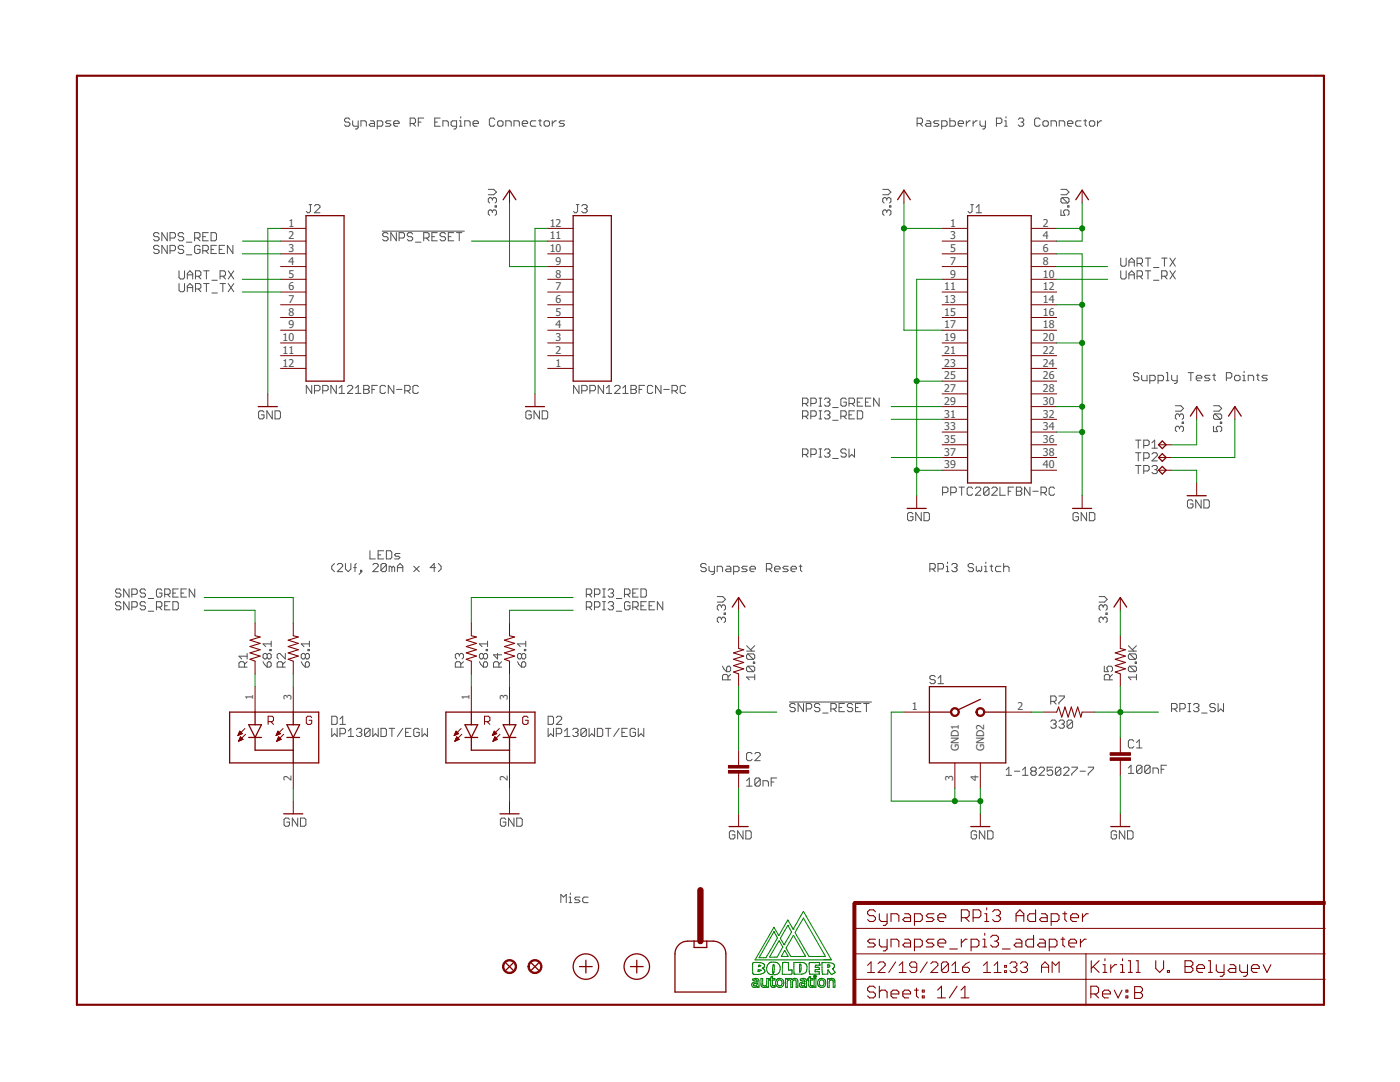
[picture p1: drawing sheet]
<svg xmlns="http://www.w3.org/2000/svg" width="279mm" height="216mm" viewBox="0 0 279 216" stroke-linecap="round" stroke-linejoin="round" font-family="sans-serif">
<defs><g id="words">
<g font-size="2.1" fill="#505050">
<text x="57.6" y="45.2">1</text>
<text x="57.6" y="47.8">2</text>
<text x="109.7" y="47.8">11</text>
<text x="109.7" y="45.2">12</text>
<text x="189.6" y="45.2">1</text>
<text x="189.6" y="47.8">3</text>
<text x="208.1" y="45.2">2</text>
<text x="208.1" y="47.8">4</text>
<text x="57.6" y="50.3">3</text>
<text x="57.6" y="52.8">4</text>
<text x="109.7" y="50.3">10</text>
<text x="110.9" y="52.8">9</text>
<text x="189.6" y="50.3">5</text>
<text x="189.6" y="52.8">7</text>
<text x="208.1" y="50.3">6</text>
<text x="208.1" y="52.8">8</text>
<text x="57.6" y="55.4">5</text>
<text x="57.6" y="57.9">6</text>
<text x="110.9" y="57.9">7</text>
<text x="110.9" y="55.4">8</text>
<text x="188.4" y="57.9">11</text>
<text x="189.6" y="55.4">9</text>
<text x="208.1" y="55.4">10</text>
<text x="208.1" y="57.9">12</text>
<text x="57.6" y="60.5">7</text>
<text x="57.6" y="63">8</text>
<text x="57.6" y="65.5">9</text>
<text x="110.9" y="65.5">4</text>
<text x="110.9" y="63">5</text>
<text x="110.9" y="60.5">6</text>
<text x="188.4" y="60.5">13</text>
<text x="188.4" y="63">15</text>
<text x="188.4" y="65.5">17</text>
<text x="208.1" y="60.5">14</text>
<text x="208.1" y="63">16</text>
<text x="208.1" y="65.5">18</text>
<text x="56.4" y="68.1">10</text>
<text x="56.4" y="70.6">11</text>
<text x="110.9" y="70.6">2</text>
<text x="110.9" y="68.1">3</text>
<text x="188.4" y="68.1">19</text>
<text x="188.4" y="70.6">21</text>
<text x="208.1" y="68.1">20</text>
<text x="208.1" y="70.6">22</text>
<text x="56.4" y="73.2">12</text>
<text x="110.9" y="73.2">1</text>
<text x="188.4" y="73.2">23</text>
<text x="188.4" y="75.7">25</text>
<text x="208.1" y="73.2">24</text>
<text x="208.1" y="75.7">26</text>
<text x="188.4" y="78.2">27</text>
<text x="188.4" y="80.8">29</text>
<text x="188.4" y="83.3">31</text>
<text x="208.1" y="78.2">28</text>
<text x="208.1" y="80.8">30</text>
<text x="208.1" y="83.3">32</text>
<text x="188.4" y="85.9">33</text>
<text x="188.4" y="88.4">35</text>
<text x="208.1" y="85.9">34</text>
<text x="208.1" y="88.4">36</text>
<text x="188.4" y="90.9">37</text>
<text x="188.4" y="93.5">39</text>
<text x="208.1" y="90.9">38</text>
<text x="208.1" y="93.5">40</text>
<text x="50.5" y="139.7" transform="rotate(-90 50.5 139.7)">1</text>
<text x="58.2" y="139.7" transform="rotate(-90 58.2 139.7)">3</text>
<text x="93.7" y="139.7" transform="rotate(-90 93.7 139.7)">1</text>
<text x="101.3" y="139.7" transform="rotate(-90 101.3 139.7)">3</text>
<text x="182" y="141.7">1</text>
<text x="203.1" y="141.7">2</text>
<text x="191.3" y="149.9" transform="rotate(-90 191.3 149.9)">GND1</text>
<text x="196.4" y="149.9" transform="rotate(-90 196.4 149.9)">GND2</text>
<text x="58.2" y="155.7" transform="rotate(-90 58.2 155.7)">2</text>
<text x="101.3" y="155.7" transform="rotate(-90 101.3 155.7)">2</text>
<text x="190.2" y="155.7" transform="rotate(-90 190.2 155.7)">3</text>
<text x="195.3" y="155.7" transform="rotate(-90 195.3 155.7)">4</text>
</g>
</g></defs>
<g fill="none" stroke="#505050" stroke-width=".2">
<path d="M69.8 23.8l-.2-.2h-.6l-.3 .2v.3l.3 .3h.6l.2 .2v.3l-.2 .3h-.6l-.3-.3M70.4 24.1v.8l.3 .3h.8M71.5 24.1v1.4l-.3 .2h-.3M72 25.2v-1.1h.8l.3 .3v.8M73.9 24.1h.6l.2 .3v.8h-.8l-.2-.3 .2-.3h.8M75.3 25.2h.8l.3-.3v-.5l-.3-.3h-.8v1.6M78 24.1h-.8l-.3 .3 .3 .2h.5l.3 .3-.3 .3h-.8M78.6 24.6h1.1v-.2l-.3-.3h-.6l-.2 .3v.5l.2 .3h.6M81.9 24.6h.8l.2-.2v-.6l-.2-.2h-.8v1.6M82.4 24.6l.5 .6M83.5 24.4h.5M84.6 23.6h-1.1v1.6"/>
<path d="M86.8 24.4h.5M87.8 23.6h-1v1.6h1M88.4 25.2v-1.1h.8l.3 .3v.8M91.1 25.2h-.8l-.3-.3v-.5l.3-.3h.8v1.4l-.3 .2h-.2M91.7 25.2h.5M91.7 24.1h.2v1.1M91.9 23.3v.3M92.8 25.2v-1.1h.8l.2 .3v.8M94.4 24.6h1.1v-.2l-.3-.3h-.5l-.3 .3v.5l.3 .3h.5M97.5 37.8h1l.6 .5-.6 .6h-1M98.3 39.7l-.3-.3h-.3l-.2 .3v.5l.2 .3M98.3 39.7l.2-.3h.3l.3 .3v.5l-.3 .3"/>
<path d="M98.3 39.7v.3M98.7 23.8l-.2-.2h-.6l-.2 .2v1.1l.2 .3h.6l.2-.3M99.3 24.4l.3-.3h.5l.3 .3v.5l-.3 .3h-.5l-.3-.3zM100.9 25.2v-1.1h.8l.3 .3v.8M102.6 25.2v-1.1h.8l.3 .3v.8M104.2 24.6h1.1v-.2l-.3-.3h-.5l-.3 .3v.5l.3 .3h.5M106.9 24.1h-.8l-.2 .3v.5l.2 .3h.8M107.5 24.1h.5M107.8 23.8v1.1l.2 .3M108.6 24.4l.3-.3h.5l.3 .3v.5l-.3 .3h-.5l-.3-.3zM110.2 24.1v1.1M111 24.1h-.2l-.6 .5"/>
<path d="M112.7 24.1h-.9l-.2 .3 .2 .2h.6l.3 .3-.3 .3h-.8M176.2 37.8h1l.6 .5-.6 .6h-1M177 39.7l-.3-.3h-.3l-.2 .3v.5l.2 .3M177 39.7v.3M177 39.7l.2-.3h.3l.3 .3v.5l-.3 .3M183 24.6h.8l.3-.2v-.6l-.3-.2h-.8v1.6M183.6 24.6l.5 .6M184.9 24.1h.6l.3 .3v.8h-.9l-.2-.3 .2-.3h.9M187.4 24.1h-.8l-.3 .3 .3 .2h.5l.3 .3-.3 .3h-.8M187.9 25.2h.8l.3-.3v-.5l-.3-.3h-.8v1.6M189.6 23.6v1.6h.8l.3-.3v-.5l-.3-.3h-.8M191.2 24.6h1.1v-.2l-.3-.3h-.5l-.3 .3v.5l.3 .3h.5"/>
<path d="M192.8 24.1v1.1M193.7 24.1h-.3l-.6 .5M194.2 24.1v1.1M195 24.1h-.2l-.6 .5M195.6 24.1v.8l.3 .3h.8M196.7 24.1v1.4l-.3 .2h-.3M198.9 24.6h.8l.2-.2v-.6l-.2-.2h-.8v1.6M200.5 25.2h.5M200.5 24.1h.3v1.1M200.8 23.3v.3M203.2 23.8l.3-.2h.5l.3 .2v.3l-.3 .3M203.8 24.4h.2"/>
<path d="M204 24.4l.3 .2v.3l-.3 .3h-.5l-.3-.3M207.6 23.8l-.3-.2h-.5l-.3 .2v1.1l.3 .3h.5l.3-.3M208.1 24.4l.3-.3h.5l.3 .3v.5l-.3 .3h-.5l-.3-.3zM209.8 25.2v-1.1h.8l.2 .3v.8M211.4 25.2v-1.1h.8l.3 .3v.8M211.7 37.8h1.1l.5 .5-.5 .6h-1.1M212 39.4h1.1l.2 .3v.5l-.2 .3M212 39.4l-.3 .3v.5l.3 .3h1.1M212 39.4l1.1 1.1M213 24.6h1.1v-.2l-.3-.3h-.5l-.3 .3v.5l.3 .3h.5M215.8 24.1h-.9l-.2 .3v.5l.2 .3h.9M216.3 24.1h.6"/>
<path d="M216.6 23.8v1.1l.3 .3M217.4 24.4l.3-.3h.5l.3 .3v.5l-.3 .3h-.5l-.3-.3zM219 24.1v1.1M219.9 24.1h-.3l-.6 .5M31.7 49.2l-.2-.2h-.6l-.3 .2v.3l.3 .3h.6l.2 .2v.3l-.2 .3h-.6l-.3-.3M31.7 46.7l-.2-.3h-.6l-.3 .3v.2l.3 .3h.6l.2 .3v.3l-.2 .2h-.6l-.3-.2M33.4 46.4v1.6l-1.1-1.6v1.6M33.4 49v1.6l-1.1-1.6v1.6M33.9 47.5h.9l.2-.3v-.5l-.2-.3h-.9v1.6M33.9 50h.9l.2-.2v-.6l-.2-.2h-.9v1.6M35.7 54v1.4l.3 .3h.6l.2-.3v-1.4M35.7 56.6v1.3l.3 .3h.6l.2-.3v-1.3"/>
<path d="M36.7 46.7l-.3-.3h-.6l-.2 .3v.2l.2 .3h.6l.3 .3v.3l-.3 .2h-.6l-.2-.2M36.7 49.2l-.3-.2h-.6l-.2 .2v.3l.2 .3h.6l.3 .2v.3l-.3 .3h-.6l-.2-.3M37.2 48.3h1.1M37.2 50.8h1.1M37.4 55.7v-1.1l.5-.6 .6 .6v1.1M37.4 58.2v-1.1l.5-.5 .6 .5v1.1M37.4 57.4h1.1M37.4 54.8h1.1M38.8 47.5h.9l.2-.3v-.5l-.2-.3h-.9v1.6M39 55.1h.8l.3-.3v-.5l-.3-.3h-.8v1.7M39 57.7h.8l.3-.3v-.5l-.3-.3h-.8v1.6M39.4 47.5l.5 .5"/>
<path d="M39.6 57.7l.5 .5M39.6 55.1l.5 .6M39.9 49.2l-.2-.2h-.6l-.3 .2v1.1l.3 .3h.6l.2-.3v-.5h-.5M40.5 47.2h.5M40.5 50h.8l.3-.2v-.6l-.3-.2h-.8v1.6M40.6 56.6h1.1M40.6 54h1.1M41 50l.6 .6M41.2 54v1.7M41.2 56.6v1.6M41.6 46.4h-1.1v1.6h1.1M42.1 46.4h.8l.3 .3v1.1l-.3 .2h-.8z"/>
<path d="M42.1 49.8h.6M42.3 58.5h1.1M42.3 55.9h1.1M43.2 49h-1.1v1.6h1.1M43.8 49.8h.5M43.9 56.6h1.1M43.9 55.1h.8l.3-.3v-.5l-.3-.3h-.8v1.7M44.5 56.6v1.6M44.5 55.1l.5 .6M44.8 49h-1v1.6h1M45.6 56.6l1.1 1.6M45.6 54l1.1 1.7"/>
<path d="M46.5 49v1.6l-1.1-1.6v1.6M46.7 56.6l-1.1 1.6M46.7 54l-1.1 1.7M61.7 40.8h.5M62 40.8v1.4l-.3 .3h-.3l-.3-.3M62.8 41.1l.2-.3h.6l.3 .3v.3l-1.1 1.1h1.1M76.3 46.1h16.4M77.4 46.7l-.2-.3h-.6l-.2 .3v.2l.2 .3h.6l.2 .3v.3l-.2 .2h-.6l-.2-.2M79.1 46.4v1.6l-1.1-1.6v1.6M79.7 47.5h.8l.2-.3v-.5l-.2-.3h-.8v1.6M82.4 46.7l-.3-.3h-.5l-.3 .3v.2l.3 .3h.5l.3 .3v.3l-.3 .2h-.5l-.3-.2M82.9 48.3h1.1"/>
<path d="M84.6 47.5h.8l.2-.3v-.5l-.2-.3h-.8v1.6M85.1 47.5l.5 .5M86.2 47.2h.5M87.3 46.4h-1.1v1.6h1.1M88.9 46.7l-.3-.3h-.5l-.3 .3v.2l.3 .3h.5l.3 .3v.3l-.3 .2h-.5l-.3-.2M89.5 47.2h.5M90.6 46.4h-1.1v1.6h1.1M91.1 46.4h1.1M91.7 46.4v1.6M98.3 42.1l-.3-.2h-.3l-.2 .2v.6l.2 .3M98.3 42.1l.2-.2h.3l.3 .2v.6l-.3 .3M98.3 42.1v.3"/>
<path d="M98.8 41.1h.3v.2h-.3zM115 40.8h.5M115.3 40.8v1.4l-.3 .3h-.3l-.2-.3M116.1 41.1l.3-.3h.5l.3 .3v.3l-.3 .2M116.6 41.6h.3M116.9 41.6l.3 .3v.3l-.3 .3h-.5l-.3-.3M177 42.1l-.3-.2h-.3l-.2 .2v.6l.2 .3M177 42.1l.2-.2h.3l.3 .2v.6l-.3 .3M177 42.1v.3M177.5 41.1h.3v.2h-.3zM193.7 40.8h.6M194 40.8v1.4l-.3 .3h-.2l-.3-.3"/>
<path d="M194.8 42.5h1.1M194.8 41.4l.6-.6v1.7M211.7 41.9v1.1h.8l-.2-.6v-.3l.2-.2h.6l.2 .2v.6l-.2 .3M213.1 41.1h.2v.2h-.2zM223.7 51.5v1.4l.2 .2h.6l.2-.2v-1.4M223.7 54v1.4l.2 .3h.6l.2-.3v-1.4M225.3 53.1v-1.1l.5-.5 .6 .5v1.1M225.3 55.7v-1.1l.5-.6 .6 .6v1.1M225.3 52.3h1.1M225.3 54.8h1.1M226.9 52.6h.9l.2-.3v-.5l-.2-.3h-.9v1.6M226.9 55.1h.9l.2-.3v-.5l-.2-.3h-.9v1.7"/>
<path d="M227.5 52.6l.5 .5M227.5 55.1l.5 .6M228.6 51.5h1.1M228.6 54h1.1M229.1 51.5v1.6M229.1 54v1.7M230.2 53.4h1.1M230.2 55.9h1.1M231.8 51.5h1.1M231.8 55.1h.9l.2-.3v-.5l-.2-.3h-.9v1.7M232.4 51.5v1.6M232.4 55.1l.5 .6"/>
<path d="M233.5 51.5l1.1 1.6M233.5 54l1.1 1.7M234.6 51.5l-1.1 1.6M234.6 54l-1.1 1.7M62.2 76.9v1.6l-1.1-1.6v1.6M62.8 78h.8l.3-.3v-.5l-.3-.3h-.8v1.6M64.4 78h.8l.3-.3v-.5l-.3-.3h-.8v1.6M67.1 76.9v1.6l-1.1-1.6v1.6M67.7 77.4l.5-.5v1.6M67.7 78.5h1.1M69.3 77.2l.3-.3h.5l.3 .3v.2l-1.1 1.1h1.1M71 77.4l.5-.5v1.6"/>
<path d="M71 78.5h1M72.6 76.9h.8l.3 .3v.2l-.3 .3 .3 .3v.3l-.3 .2h-.8zM72.6 77.7h.8M74.2 77.7h.6M75.3 76.9h-1.1v1.6M76.9 77.2l-.2-.3h-.6l-.2 .3v1.1l.2 .2h.6l.2-.2M78.6 76.9v1.6l-1.1-1.6v1.6M79.1 77.7h1.1M80.8 78h.8l.3-.3v-.5l-.3-.3h-.8v1.6M81.3 78l.6 .5M83.5 77.2l-.3-.3h-.5l-.3 .3v1.1l.3 .2h.5l.3-.2M115.5 76.9v1.6l-1-1.6v1.6"/>
<path d="M116.1 78h.8l.3-.3v-.5l-.3-.3h-.8v1.6M117.7 78h.9l.2-.3v-.5l-.2-.3h-.9v1.6M120.5 76.9v1.6l-1.1-1.6v1.6M121 78.5h1.1M121 77.4l.6-.5v1.6M122.6 77.2l.3-.3h.6l.2 .3v.2l-1.1 1.1h1.1M124.3 78.5h1.1M124.3 77.4l.5-.5v1.6M125.9 76.9h.8l.3 .3v.2l-.3 .3 .3 .3v.3l-.3 .2h-.8zM125.9 77.7h.8M127.6 77.7h.5M128.7 76.9h-1.1v1.6"/>
<path d="M130.3 77.2l-.3-.3h-.5l-.3 .3v1.1l.3 .2h.5l.3-.2M131.9 76.9v1.6l-1.1-1.6v1.6M132.5 77.7h1.1M134.1 78h.8l.3-.3v-.5l-.3-.3h-.8v1.6M134.6 78l.6 .5M136.8 77.2l-.3-.3h-.5l-.3 .3v1.1l.3 .2h.5l.3-.2M163.4 79.4h.6M163.7 79.4v1.6M164.5 79.7l.3-.3h.6l.2 .3v.3l-.2 .2M168.9 79.7l-.3-.3h-.5l-.3 .3v1.1l.3 .2h.5l.3-.2v-.6h-.5M172.2 79.4h-1.1v1.6h1.1M173.8 79.4h-1.1v1.6h1.1"/>
<path d="M175.5 79.4v1.6l-1.2-1.6v1.6M227.3 74.6l-.3-.2h-.5l-.3 .2v.3l.3 .3h.5l.3 .2v.3l-.3 .3h-.5l-.3-.3M227.8 74.9v.8l.3 .3h.8v-1.1M229.5 76h.8l.2-.3v-.5l-.2-.3h-.8v1.6M231.1 76h.8l.3-.3v-.5l-.3-.3h-.8v1.6M232.7 74.4h.3v1.6M232.7 76h.6M233.8 74.9v.8l.3 .3h.8M234.9 74.9v1.3l-.2 .3h-.3M237.1 74.4h1.1M237.7 74.4v1.6M238.7 75.4h1.1v-.2l-.2-.3h-.6l-.3 .3v.5l.3 .3h.6"/>
<path d="M241.5 74.9h-.8l-.3 .3 .3 .2h.5l.3 .3-.3 .3h-.8M242 74.9h.6M242.3 74.6v1.1l.3 .3M244.8 75.4h.8l.2-.2v-.6l-.2-.2h-.8v1.6M246.7 74.9h.5l.3 .3v.5l-.3 .3h-.5l-.3-.3v-.5zM248 76h.6M248 74.9h.3v1.1M248.3 74.1v.3M249.1 76v-1.1h.8l.3 .3v.8M250.8 74.9h.5M251 74.6v1.1l.3 .3M252.9 74.9h-.8l-.3 .3 .3 .2h.6l.2 .3-.2 .3h-.9"/>
<path d="M52.7 82.2l-.3-.2h-.5l-.3 .2v1.1l.3 .3h.5l.3-.3v-.5h-.5M54.3 82v1.6l-1-1.6v1.6M54.9 82h.8l.3 .2v1.1l-.3 .3h-.8zM106 82.2l-.3-.2h-.5l-.3 .2v1.1l.3 .3h.5l.3-.3v-.5h-.5M107.7 82v1.6l-1.1-1.6v1.6M108.2 82h.8l.3 .2v1.1l-.3 .3h-.8zM160.2 83.1h.8l.2-.3v-.6l-.2-.2h-.8v1.6M160.2 80.5h.8l.2-.3v-.5l-.2-.3h-.8v1.6M160.2 90.7h.8l.2-.3v-.5l-.2-.3h-.8v1.6M160.7 80.5l.5 .5M160.7 83.1l.5 .5M160.7 90.7l.5 .5"/>
<path d="M161.8 83.1h.8l.3-.3v-.6l-.3-.2h-.8v1.6M161.8 80.5h.8l.3-.3v-.5l-.3-.3h-.8v1.6M161.8 90.7h.8l.3-.3v-.5l-.3-.3h-.8v1.6M163.4 82h.6M163.4 83.6h.6M163.4 81h.6M163.4 89.6h.6M163.4 91.2h.6M163.7 82v1.6M163.7 89.6v1.6M164.5 82.2l.3-.2h.6l.2 .2v.3l-.2 .3M164.5 89.9l.3-.3h.6l.2 .3v.2l-.2 .3"/>
<path d="M165.1 82.8h.3M165.1 80.2h.3M165.1 90.4h.3M165.4 82.8l.2 .3v.2l-.2 .3h-.6l-.3-.3M165.4 80.2l.2 .3v.3l-.2 .2h-.6l-.3-.2M165.4 90.4l.2 .3v.3l-.2 .2h-.6l-.3-.2M166.2 81.3h1.1M166.2 83.9h1.1M166.2 91.5h1.1M167.8 83.1h.8l.3-.3v-.6l-.3-.2h-.8v1.6M168.4 83.1l.5 .5M168.9 89.9l-.3-.3h-.5l-.3 .3v.2l.3 .3h.5l.3 .3v.3l-.3 .2h-.5l-.3-.2"/>
<path d="M169.4 82.8h.6M169.4 80.5h.9l.2-.3v-.5l-.2-.3h-.9v1.6M169.4 89.6v1.6l.6-.5 .5 .5v-1.6M170 80.5l.5 .5M170.5 82h-1.1v1.6h1.1M171.1 82h.8l.3 .2v1.1l-.3 .3h-.8zM171.1 80.2h.5M172.7 80.2h.6M188.1 98.3h.8l.3-.3v-.5l-.3-.3h-.8v1.6M189.7 98.3h.9l.2-.3v-.5l-.2-.3h-.9v1.6M191.4 97.2h1.1M191.9 97.2v1.6"/>
<path d="M194.1 97.5l-.3-.3h-.5l-.3 .3v1.1l.3 .2h.5l.3-.2M194.6 97.5l.3-.3h.6l.2 .3v.2l-1.1 1.1h1.1M197.4 97.5l-.3-.3h-.5l-.3 .3v1.1M197.4 97.5v1.1l-.3 .2h-.5l-.3-.2M197.4 97.5l-1.1 1.1M197.9 97.5l.3-.3h.5l.3 .3v.2l-1.1 1.1h1.1M199.6 97.2v1.6h1M201.2 98h.5M202.3 97.2h-1.1v1.6M202.8 97.2h.8l.3 .3v.2l-.3 .3 .3 .3v.3l-.3 .2h-.8zM202.8 98h.8M205.5 97.2v1.6l-1-1.6v1.6"/>
<path d="M206.1 98h1.1M207.8 98.3h.8l.2-.3v-.5l-.2-.3h-.8v1.6M208.3 98.3l.5 .5M210.5 97.5l-.3-.3h-.5l-.3 .3v1.1l.3 .2h.5l.3-.2M226.6 87.8h1.1M226.6 90.3h1.1M226.6 92.9h1.1M227.2 87.8v1.6M227.2 90.3v1.7M227.2 92.9v1.6M228.3 88.9h.8l.2-.3v-.5l-.2-.3h-.8v1.6M228.3 91.4h.8l.2-.2v-.6l-.2-.3h-.8v1.7"/>
<path d="M228.3 94h.8l.2-.3v-.5l-.2-.3h-.8v1.6M229.9 88.3l.5-.5v1.6M229.9 89.4h1.1M229.9 90.6l.3-.3h.5l.3 .3v.3l-1.1 1.1h1.1M229.9 93.2l.3-.3h.5l.3 .3v.2l-.3 .3M230.4 93.7h.3M230.7 93.7l.3 .3v.3l-.3 .2h-.5l-.3-.2M234.6 81h1.1l.5 .5-.5 .5h-1.1M235.4 85.3l-.3-.3h-.3l-.2 .3v.6l.2 .2M235.4 82.9l-.3-.3h-.3l-.2 .3v.5l.2 .3M235.4 85.3l.3-.3h.2l.3 .3v.6l-.3 .2M235.4 82.9v.2"/>
<path d="M235.4 85.3v.3M235.4 82.9l.3-.3h.2l.3 .3v.5l-.3 .3M235.9 84.2h.3v.3h-.3zM239.7 99.7v1.7l-1.1-1.7v1.7M240.3 99.7h.8l.2 .3v1.1l-.2 .3h-.8zM242.2 85v1.1h.8l-.3-.5v-.3l.3-.3h.5l.3 .3v.6l-.3 .2M242.2 81h1.1l.5 .5-.5 .5h-1.1M242.5 82.6h1l.3 .3v.5l-.3 .3M242.5 82.6l-.3 .3v.5l.3 .3h1M242.5 82.6l1 1.1M243.5 84.2h.3v.3h-.3zM24.1 117.8l-.2-.3h-.6l-.2 .3v.3l.2 .2h.6l.2 .3v.3l-.2 .2h-.6l-.2-.2"/>
<path d="M25.8 117.5v1.6l-1.1-1.6v1.6M26.3 118.6h.8l.3-.3v-.5l-.3-.3h-.8v1.6M29 117.8l-.2-.3h-.6l-.2 .3v.3l.2 .2h.6l.2 .3v.3l-.2 .2h-.6l-.2-.2M29.6 119.4h1.1M32.3 117.8l-.3-.3h-.5l-.3 .3v1.1l.3 .2h.5l.3-.2v-.6h-.5M32.9 118.6h.8l.3-.3v-.5l-.3-.3h-.8v1.6M33.4 118.6l.6 .5M34.5 118.3h.5M35.6 117.5h-1.1v1.6h1.1M36.1 118.3h.6M37.2 117.5h-1.1v1.6h1.1M38.9 117.5v1.6l-1.1-1.6v1.6"/>
<path d="M66.8 112.4l-.6 .6v.5l.6 .6M67.3 112.7l.3-.3h.5l.3 .3v.3l-1.1 1.1h1.1M68.9 112.4v1.1l.6 .6 .5-.6v-1.1M70.6 113.3h.5M71.1 112.4l-.3 .3v1.4M71.9 113.8h.3v.3h-.3zM72.2 114.1l-.5 .5M73.8 109.9v1.6h1.1M74.4 112.7l.3-.3h.5l.3 .3v.3l-1.1 1.1h1.1M75.5 110.7h.5M76.6 109.9h-1.1v1.6h1.1M77.1 112.7l-.2-.3h-.6l-.3 .3v1.1"/>
<path d="M77.1 109.9h.8l.3 .3v1.1l-.3 .2h-.8zM77.1 112.7v1.1l-.2 .3h-.6l-.3-.3M77.1 112.7l-1.1 1.1M78.2 113.3v.8M78.2 113.3l-.3-.3h-.2v1.1M78.2 113.3l.3-.3 .3 .3v.8M79.3 113.3h1.1M79.3 114.1v-1.1l.5-.6 .6 .6v1.1M79.8 110.4h-.8l-.3 .3 .3 .3h.5l.3 .3-.3 .2h-.8M82.6 113l1.1 1.1M83.7 113l-1.1 1.1M86.9 113.3h-1l.8-.9v1.7"/>
<path d="M87.5 112.4l.5 .6v.5l-.5 .6M117 118.6h.8l.3-.3v-.5l-.3-.3h-.8v1.6M117.5 118.6l.6 .5M118.6 118.6h.8l.3-.3v-.5l-.3-.3h-.8v1.6M120.3 117.5h.5M120.3 119.1h.5M120.5 117.5v1.6M121.4 117.8l.2-.3h.6l.2 .3v.3l-.2 .2M121.9 118.3h.3M122.2 118.3l.2 .3v.3l-.2 .2h-.6l-.2-.2M123 119.4h1.1M124.6 118.6h.9l.2-.3v-.5l-.2-.3h-.9v1.6"/>
<path d="M125.2 118.6l.5 .5M126.3 118.3h.5M127.4 117.5h-1.1v1.6h1.1M127.9 117.5h.8l.3 .3v1.1l-.3 .2h-.8zM140.9 112.7l-.2-.3h-.6l-.3 .3v.3l.3 .3h.6l.2 .2v.3l-.2 .3h-.6l-.3-.3M141.5 113v.8l.3 .3h.8M142.6 113v1.3l-.3 .3h-.3M143.1 114.1v-1.1h.8l.3 .3v.8M143.2 119h1.1l.5 .6-.5 .5h-1.1M145 113h.6l.3 .3v.8h-.9l-.2-.3 .2-.3h.9M146.4 114.1h.8l.3-.3v-.5l-.3-.3h-.8v1.6M149.1 113h-.8l-.3 .3 .3 .2h.5l.3 .3-.3 .3h-.8"/>
<path d="M149.7 113.5h1.1v-.2l-.3-.3h-.6l-.2 .3v.5l.2 .3h.6M153 113.5h.8l.2-.2v-.6l-.2-.3h-.8v1.7M153.5 113.5l.5 .6M154.6 113.5h1.1v-.2l-.3-.3h-.5l-.3 .3v.5l.3 .3h.5M157.3 113h-.8l-.3 .3 .3 .2h.5l.3 .3-.3 .3h-.8M157.9 113.5h1v-.2l-.2-.3h-.6l-.2 .3v.5l.2 .3h.6M159.5 113h.5M159.8 112.7v1.1l.2 .3M182.2 102.6l-.3-.3h-.5l-.3 .3v1l.3 .3h.5l.3-.3v-.5h-.5M183.9 102.3v1.6l-1.1-1.6v1.6M184.4 102.3h.8l.3 .3v1l-.3 .3h-.8zM185.6 113.5h.8l.2-.2v-.6l-.2-.3h-.8v1.7"/>
<path d="M186.1 113.5l.5 .6M187.2 113.5h.8l.3-.2v-.6l-.3-.3h-.8v1.7M188.8 114.1h.6M188.8 113h.3v1.1M189.1 112.2v.2M189.9 112.7l.3-.3h.6l.2 .3v.3l-.2 .3M190.5 113.3h.3M190.8 113.3l.2 .2v.3l-.2 .3h-.6l-.3-.3M194.3 112.7l-.3-.3h-.5l-.3 .3v.3l.3 .3h.5l.3 .2v.3l-.3 .3h-.5l-.3-.3M194.8 113v.8l.3 .3 .3-.3 .3 .3 .2-.3v-.8M196.5 114.1h.5M196.5 113h.2v1.1"/>
<path d="M196.7 112.2v.2M197.6 113h.5M197.8 112.7v1.1l.3 .3M199.7 113h-.8l-.2 .3v.5l.2 .3h.8M200.3 113.3l.3-.3h.5l.3 .3v.8M200.3 112.4v1.7M215.2 102.6l-.3-.3h-.5l-.3 .3v1l.3 .3h.5l.3-.3v-.5h-.5M216.9 102.3v1.6l-1.1-1.6v1.6M217.4 102.3h.8l.3 .3v1l-.3 .3h-.8zM219.4 119h1l.6 .6-.6 .5h-1M238.1 100l-.3-.3h-.5l-.3 .3v1.1l.3 .3h.5l.3-.3v-.5h-.6M24.1 120.3l-.2-.2h-.6l-.2 .2v.3l.2 .3h.6l.2 .2v.3l-.2 .3h-.6l-.2-.3"/>
<path d="M25.8 120.1v1.6l-1.1-1.6v1.6M26.3 121.1h.8l.3-.2v-.6l-.3-.2h-.8v1.6M29 120.3l-.2-.2h-.6l-.2 .2v.3l.2 .3h.6l.2 .2v.3l-.2 .3h-.6l-.2-.3M29.6 122h1.1M31.2 121.1h.8l.3-.2v-.6l-.3-.2h-.8v1.6M31.8 121.1l.5 .6M32.9 120.9h.5M34 120.1h-1.1v1.6h1.1M34.5 120.1h.8l.3 .2v1.1l-.3 .3h-.8zM48.8 133.1v-.8l-.3-.3h-.5l-.3 .3v.8h1.6M49.3 132l-.5 .6M49.3 130.9h-1.6l.5 .6"/>
<path d="M49.3 130.4v1.1M52.5 132l.3 .6 .5 .5M53.3 130.7l.3-.3h.2l.3 .3v.5l-.3 .3h-.2l-.3-.3M53.3 130.7v.5M53.3 130.7l-.3-.3h-.2l-.3 .3v.5l.3 .3h.2l.3-.3M53.6 132h.2l.3 .3v.5l-.3 .3h-.5v-.8zM53.8 129.6h.3v.2h-.3zM54.1 127.9v1.1M54.1 128.5h-1.6l.5 .5M56.4 133.1v-.8l-.3-.3h-.5l-.3 .3v.8h1.6M56.9 130.4v1.1l-1-1.1h-.3l-.3 .3v.5l.3 .3M56.9 132l-.5 .6"/>
<path d="M60.1 132l.3 .6 .5 .5M60.9 130.7l-.2-.3h-.3l-.3 .3v.5l.3 .3h.3l.2-.3M60.9 130.7l.3-.3h.3l.2 .3v.5l-.2 .3h-.3l-.3-.3M60.9 130.7v.5M61.2 132h.3l.2 .3v.5l-.2 .3h-.6v-.8zM61.5 129.6h.2v.2h-.2zM61.7 128.5h-1.6l.6 .5M61.7 127.9v1.1M91.7 130.7l-.3-.3h-.3l-.2 .3v.5l.2 .3M91.7 130.7l.2-.3h.3l.3 .3v.5l-.3 .3M91.7 130.7v.2M91.9 133.1v-.8l-.2-.3h-.6l-.2 .3v.8h1.6"/>
<path d="M92.5 132l-.6 .6M95.7 132l.8 1.1M96.5 132.3l.3-.3h.2l.3 .3v.5l-.3 .3h-.5zM96.5 130.7l-.3-.3h-.3l-.2 .3v.5l.2 .3h.3l.3-.3M96.5 130.7l.3-.3h.2l.3 .3v.5l-.3 .3h-.2l-.3-.3M96.5 130.7v.5M97 129.6h.3v.2h-.3zM97.3 128.5h-1.6l.5 .5M97.3 127.9v1.1M99.3 130.4v1.1l-.8-.8h1.6M99.6 133.1v-.8l-.3-.3h-.5l-.3 .3v.8h1.6M100.1 132l-.5 .6"/>
<path d="M103.3 132l.2 .6 .6 .5M104.1 130.7l.3-.3h.2l.3 .3v.5l-.3 .3h-.2l-.3-.3M104.1 132.3l.3-.3h.2l.3 .3v.5l-.3 .3h-.5zM104.1 130.7l-.3-.3h-.3l-.2 .3v.5l.2 .3h.3l.3-.3M104.1 130.7v.5M104.6 129.6h.3v.2h-.3zM104.9 127.9v1.1M104.9 128.5h-1.6l.5 .5M117 121.1h.8l.3-.2v-.6l-.3-.2h-.8v1.6M117.5 121.1l.6 .6M118.6 121.1h.8l.3-.2v-.6l-.3-.2h-.8v1.6M120.3 120.1h.5"/>
<path d="M120.3 121.7h.5M120.5 120.1v1.6M121.4 120.3l.2-.2h.6l.2 .2v.3l-.2 .3M121.9 120.9h.3M122.2 120.9l.2 .2v.3l-.2 .3h-.6l-.2-.3M123 122h1.1M125.7 120.3l-.2-.2h-.6l-.3 .2v1.1l.3 .3h.6l.2-.3v-.5h-.5M126.3 121.1h.8l.3-.2v-.6l-.3-.2h-.8v1.6M126.8 121.1l.6 .6M127.9 120.9h.6M129 120.1h-1.1v1.6h1.1M129.5 120.9h.6"/>
<path d="M130.6 120.1h-1.1v1.6h1.1M132.3 120.1v1.6l-1.1-1.6v1.6M144 123.4l-.3-.3h-.3l-.2 .3v.6l.2 .2M144 123.4l.3-.3h.2l.3 .3v.6l-.3 .2M144 121l-.3-.3h-.3l-.2 .3v.5l.2 .3M144 121l.3-.3h.2l.3 .3v.5l-.3 .3M144 121v.2M144 123.4v.3M144.2 132.9l.3 .6 .5 .5M144.5 122.3h.3v.3h-.3zM145 133.2l.3-.3h.3l.2 .3v.6l-.2 .2h-.6zM145.3 135.7v-.8l-.3-.3h-.5l-.3 .3v.8h1.6"/>
<path d="M145.8 134.6l-.5 .5M149 129.9h1.6M149 128.8l1.1 1.1M149.3 132.9l-.3 .3v.6l.3 .2h1M149.3 132.9h1l.3 .3v.6l-.3 .2M149.3 130.5l-.3 .2v.6l.3 .3h1M149.3 130.5h1l.3 .2v.6l-.3 .3M149.3 132.9l1 1.1M149.3 130.5l1 1.1M150.3 132.1h.3v.3h-.3zM150.6 135.1h-1.6l.5 .6M150.6 134.6v1.1"/>
<path d="M150.6 128.8l-.8 .8M186.6 135.1l-.2-.3h-.6l-.2 .3v.2l.2 .3h.6l.2 .3v.2l-.2 .3h-.6l-.2-.3M187.2 136.4h1.1M187.2 135.3l.5-.5v1.6M209.7 140h.8l.3-.3v-.6l-.3-.2h-.8v1.6M210.2 140l.6 .5M211.3 138.9h1.1v.2l-1.1 1.1v.3M220.2 123.4l-.3-.3h-.3l-.2 .3v.6l.2 .2M220.2 121l-.3-.3h-.3l-.2 .3v.5l.2 .3M220.2 123.4l.2-.3h.3l.3 .3v.6l-.3 .2M220.2 121v.2M220.2 123.4v.3"/>
<path d="M220.2 121l.2-.3h.3l.3 .3v.5l-.3 .3M220.4 132.9v1.1h.8l-.3-.5v-.3l.3-.3h.5l.3 .3v.6l-.3 .2M220.7 122.3h.3v.3h-.3zM221.5 135.7v-.8l-.3-.3h-.5l-.3 .3v.8h1.6M222 134.6l-.5 .5M225.2 129.9h1.6M225.2 128.8l1.1 1.1M225.4 130.5h1.1l.3 .2v.6l-.3 .3M225.4 132.9h1.1l.3 .3v.6l-.3 .2M225.4 132.9l-.2 .3v.6l.2 .2h1.1M225.4 130.5l-.2 .2v.6l.2 .3h1.1M225.4 132.9l1.1 1.1"/>
<path d="M225.4 130.5l1.1 1.1M226.5 132.1h.3v.3h-.3zM226.8 135.1h-1.6l.5 .6M226.8 134.6v1.1M226.8 128.8l-.8 .8M66.2 142.9h.8l.3 .3v1.1l-.3 .2h-.8zM66.2 145.3v1.7l.6-.6 .5 .6v-1.7M67.8 146.4h.9l.2-.3v-.5l-.2-.3h-.9v1.7M67.8 143.5l.6-.6v1.6M67.8 144.5h1.1M69.5 145.9l.5-.6v1.7M69.5 147h1.1"/>
<path d="M71.1 145.6l.3-.3h.5l.3 .3v.3l-.3 .2M71.7 146.1h.2M71.9 146.1l.3 .3v.3l-.3 .3h-.5l-.3-.3M73.9 145.6v1.1l-.3 .3h-.6l-.3-.3M73.9 145.6l-.3-.3h-.6l-.3 .3v1.1M73.9 145.6l-1.2 1.1M74.4 145.3v1.7l.5-.6 .6 .6v-1.7M76 145.3h.9l.2 .3v1.1l-.2 .3h-.9zM77.7 145.3h1.1M78.2 145.3v1.7M80.4 145.3l-1.1 1.7M80.9 146.1h.6"/>
<path d="M82 145.3h-1.1v1.7h1.1M83.7 145.6l-.3-.3h-.6l-.2 .3v1.1l.2 .3h.6l.3-.3v-.6h-.6M84.2 145.3v1.7l.6-.6 .5 .6v-1.7M109.4 142.9h.8l.3 .3v1.1l-.3 .2h-.8zM109.4 145.3v1.7l.5-.6 .6 .6v-1.7M111 146.4h.8l.3-.3v-.5l-.3-.3h-.8v1.7M111 143.2l.3-.3h.5l.3 .3v.3l-1.1 1h1.1M112.6 147h1.1M112.6 145.9l.6-.6v1.7M114.3 145.6l.3-.3h.5l.3 .3v.3l-.3 .2M114.8 146.1h.3M115.1 146.1l.3 .3v.3l-.3 .3h-.5l-.3-.3"/>
<path d="M117 145.6l-.3-.3h-.5l-.3 .3v1.1M117 145.6v1.1l-.3 .3h-.5l-.3-.3M117 145.6l-1.1 1.1M117.6 145.3v1.7l.5-.6 .6 .6v-1.7M119.2 145.3h.8l.3 .3v1.1l-.3 .3h-.8zM120.8 145.3h1.1M121.4 145.3v1.7M123.6 145.3l-1.1 1.7M124.1 146.1h.6M125.2 145.3h-1.1v1.7h1.1M126.8 145.6l-.2-.3h-.6l-.2 .3v1.1l.2 .3h.6l.2-.3v-.6h-.5M127.4 145.3v1.7l.5-.6 .6 .6v-1.7"/>
<path d="M149 155.8l.5-.6v1.7M149 156.9h1.1M150.1 150.4l-.3-.2h-.5l-.3 .2v1.1l.3 .3h.5l.3-.3M150.6 150.4l.3-.2h.5l.3 .2v.3l-1.1 1.1h1.1M151.7 155.5l-.3-.3h-.5l-.3 .3v1.1M151.7 155.5v1.1l-.3 .3h-.5l-.3-.3M151.7 155.5l-1.1 1.1M152.3 156.9v-1.1h.8l.3 .2v.9M153.9 156h.6M155 155.2h-1.1v1.7M157.6 140.1h16.3M158.7 140.7l-.2-.3h-.6l-.3 .3v.2l.3 .3h.6l.2 .3v.2l-.2 .3h-.6l-.3-.3"/>
<path d="M160.4 140.4v1.6l-1.1-1.6v1.6M160.9 141.5h.8l.3-.3v-.5l-.3-.3h-.8v1.6M163.6 140.7l-.2-.3h-.6l-.3 .3v.2l.3 .3h.6l.2 .3v.2l-.2 .3h-.6l-.3-.3M164.2 142.3h1.1M165.8 141.5h.8l.3-.3v-.5l-.3-.3h-.8v1.6M166.3 141.5l.6 .5M167.4 141.2h.6M168.5 140.4h-1.1v1.6h1.1M170.2 140.7l-.3-.3h-.5l-.3 .3v.2l.3 .3h.5l.3 .3v.2l-.3 .3h-.5l-.3-.3M170.7 141.2h.6M171.8 140.4h-1.1v1.6h1.1M172.4 140.4h1"/>
<path d="M172.9 140.4v1.6M200.8 153.6l.5-.5v1.6M200.8 154.7h1.1M202.4 153.9h1.1M204.1 154.7h1.1M204.1 153.6l.5-.5v1.6M206 153.9l-.3 .3v.2l.3 .3h.5l.3-.3v-.2l-.3-.3M206 153.9h.5M206 153.9l-.3-.3v-.2l.3-.3h.5l.3 .3v.2l-.3 .3M207.3 153.4l.3-.3h.6l.2 .3v.2l-1.1 1.1h1.1M209.7 144l.3-.3h.5l.3 .3v.2l-.3 .3M210.1 153.1h-1.1v.8l.5-.3h.3l.3 .3v.5l-.3 .3h-.5l-.3-.3"/>
<path d="M210.2 144.5h.3M210.5 144.5l.3 .3v.2l-.3 .3h-.5l-.3-.3M211.3 144l.3-.3h.5l.3 .3v.2l-.3 .3M211.7 153.4v1l-.3 .3h-.5l-.3-.3M211.7 153.4l-.3-.3h-.5l-.3 .3v1M211.7 153.4l-1.1 1M211.9 144.5h.2M212.1 144.5l.3 .3v.2l-.3 .3h-.5l-.3-.3M212.3 153.4l.2-.3h.6l.2 .3v.2l-1 1.1h1M213.9 153.1h1.1v.3l-1.1 1v.3M214.1 144v1l-.3 .3h-.6l-.2-.3M214.1 144l-.3-.3h-.6l-.2 .3v1"/>
<path d="M214.1 144l-1.1 1M215.5 153.9h1.1M217.2 153.1h1v.3l-1 1v.3M225.2 153.2l.5-.5v1.6M225.2 154.3h1.1M226.3 147.9l-.3-.3h-.6l-.2 .3v1.1l.2 .2h.6l.3-.2M226.8 149.2h1.1M226.8 148.2l.6-.6v1.6M227.9 153l-.3-.3h-.5l-.3 .3v1.1M227.9 153v1.1l-.3 .2h-.5l-.3-.2M227.9 153l-1.1 1.1M229.5 153v1.1l-.2 .2h-.6l-.2-.2"/>
<path d="M229.5 153l-.2-.3h-.6l-.2 .3v1.1M229.5 153l-1 1.1M230.1 154.3v-1.1h.8l.3 .3v.8M231.7 153.5h.6M232.8 152.7h-1.1v1.6M233.8 141.5h.8l.3-.3v-.5l-.3-.3h-.8v1.6M234.4 141.5l.5 .5M235.5 141.5h.8l.2-.3v-.5l-.2-.3h-.8v1.6M237.1 140.4h.5M237.1 142h.5M237.4 140.4v1.6M238.2 140.7l.3-.3h.5l.3 .3v.2l-.3 .3"/>
<path d="M238.7 141.2h.3M239 141.2l.3 .3v.2l-.3 .3h-.5l-.3-.3M239.8 142.3h1.1M242.5 140.7l-.2-.3h-.6l-.3 .3v.2l.3 .3h.6l.2 .3v.2l-.2 .3h-.6l-.3-.3M243.1 140.4v1.6l.5-.5 .6 .5v-1.6M57.8 163.5l-.3-.3h-.5l-.3 .3v1.1l.3 .3h.5l.3-.3v-.6h-.6M59.4 163.2v1.7l-1.1-1.7v1.7M60 163.2h.8l.2 .3v1.1l-.2 .3h-.8zM100.9 163.5l-.2-.3h-.6l-.2 .3v1.1l.2 .3h.6l.2-.3v-.6h-.5M102.6 163.2v1.7l-1.1-1.7v1.7M103.1 163.2h.8l.3 .3v1.1l-.3 .3h-.8zM113.6 179h.2v1.1"/>
<path d="M113.8 178.2v.3M115.7 179h-.8l-.2 .3 .2 .3h.6l.2 .2-.2 .3h-.8M117.4 179h-.8l-.3 .3v.5l.3 .3h.8M146.7 166.1l-.3-.3h-.6l-.2 .3v1l.2 .3h.6l.3-.3v-.5h-.6M148.3 165.8v1.6l-1.1-1.6v1.6M148.8 165.8h.8l.3 .3v1l-.3 .3h-.8zM194.9 166.1l-.3-.3h-.5l-.3 .3v1l.3 .3h.5l.3-.3v-.5h-.5M196.5 165.8v1.6l-1-1.6v1.6M197.1 165.8h.8l.3 .3v1l-.3 .3h-.8zM222.8 166.1l-.2-.3h-.6l-.2 .3v1l.2 .3h.6l.2-.3v-.5h-.5M224.5 165.8v1.6l-1.1-1.6v1.6M225 165.8h.8l.3 .3v1l-.3 .3h-.8z"/>
<path d="M111.9 180.1v-1.6l.6 .5 .5-.5v1.6M113.6 180.1h.5"/>
</g>
<g fill="#800000" stroke="#800000" stroke-width=".2">
<path d="M170.2 180.2h.6v20.3h-.6z"/>
<path d="M170.5 179.9h94v.6h-94z"/>
<path d="M221.6 151.2h4v.5h-4z"/>
<path d="M221.6 150.2h4v.5h-4z"/>
<path d="M145.4 153.8h4v.5h-4z"/>
<path d="M145.4 152.7h4v.5h-4z"/>
</g>
<g fill="none" stroke="#800000" stroke-width=".2">
<path d="M101.7 38v2.5M180.4 38v2.5M216 38v2.5M56 45.6h5.1M56 48.1h5.1M56 50.7h5.1M56 53.2h5.1M56 55.7h5.1M56 58.3h5.1M109.3 45.6h5.1M109.3 48.1h5.1M109.3 50.7h5.1"/>
<path d="M109.3 53.2h5.1M109.3 55.7h5.1M109.3 58.3h5.1M188 45.6h5.1M188 48.1h5.1M188 50.7h5.1M188 53.2h5.1M188 55.7h5.1M188 58.3h5.1M205.8 45.6h5.1M205.8 48.1h5.1M205.8 50.7h5.1"/>
<path d="M205.8 53.2h5.1M205.8 55.7h5.1M205.8 58.3h5.1M53.4 78.6v2.5M56 60.8h5.1M56 63.4h5.1M56 65.9h5.1M56 68.4h5.1M56 71h5.1M56 73.5h5.1M106.8 78.6v2.5M109.3 60.8h5.1"/>
<path d="M109.3 63.4h5.1M109.3 65.9h5.1M109.3 68.4h5.1M109.3 71h5.1M109.3 73.5h5.1M188 60.8h5.1M188 63.4h5.1M188 65.9h5.1M188 68.4h5.1M188 71h5.1M188 73.5h5.1M188 76.1h5.1"/>
<path d="M188 78.6h5.1M205.8 60.8h5.1M205.8 63.4h5.1M205.8 65.9h5.1M205.8 68.4h5.1M205.8 71h5.1M205.8 73.5h5.1M205.8 76.1h5.1M205.8 78.6h5.1M182.9 98.9v2.6M188 81.1h5.1M188 83.7h5.1"/>
<path d="M188 86.2h5.1M188 88.8h5.1M188 91.3h5.1M188 93.8h5.1M205.8 81.1h5.1M205.8 83.7h5.1M205.8 86.2h5.1M205.8 88.8h5.1M205.8 91.3h5.1M205.8 93.8h5.1M216 98.9v2.6M231.2 88.8h2.5"/>
<path d="M231.2 91.3h2.5M231.2 93.8h2.5M238.8 81.1v2.6M238.8 96.4v2.5M246.4 81.1v2.6M147.4 119.2v2.6M223.6 119.2v2.6M50.9 124.3v2.6M50.9 131.9v2.6M50.9 137v5.1M58.5 124.3v2.6M58.5 131.9v2.6"/>
<path d="M58.5 137v5.1M94.1 124.3v2.6M94.1 131.9v2.6M94.1 137v5.1M101.7 124.3v2.6M101.7 131.9v2.6M101.7 137v5.1M147.4 126.9v2.5M147.4 134.5v2.5M223.6 126.9v2.5M223.6 134.5v2.5M47.5 146.7h.2"/>
<path d="M47.6 146.6h.3M47.6 146.5h.6M47.6 147.9h.1M47.7 146.3h.6M47.7 147.8h.2M47.7 146.2h.5M47.7 147.7h.5M47.8 147.5h.7M47.8 146.1h.2M47.8 146h.1M47.8 147.4h.6M47.9 147.3h.3"/>
<path d="M47.9 145.9l.5 .5-.9 .4zM47.9 147.2h.2M48 147h.1M48 147l-.4 .9M48 147l.5 .5M48.5 147.5l-.9 .4M48.9 145.4l-1.4 1.4M49 146.5l-1.4 1.4M53.5 144h.8l.3-.3v-.5l-.3-.3h-.8v1.6M54.1 144l.5 .5M55.1 146.7h.2M55.2 146.6h.4"/>
<path d="M55.2 146.5h.7M55.2 147.9h.1M55.3 146.3h.6M55.3 147.8h.2M55.3 146.2h.5M55.3 147.7h.5M55.4 147.5h.7M55.4 146.1h.3M55.4 146h.1M55.4 147.4h.6M55.5 145.9l.5 .5-.9 .4zM55.5 147.3h.4"/>
<path d="M55.5 147.2h.2M55.6 147h.1M55.6 147l-.4 .9M55.6 147l.5 .5-.9 .4M56.5 145.4l-1.4 1.4M56.6 146.5l-1.4 1.4M58.5 152.2v5.1M58.5 159.9v2.5M62.2 143.2l-.2-.3h-.6l-.3 .3v1.1l.3 .2h.6l.2-.2v-.6h-.5M90.7 146.7h.1M90.7 146.6h.4M90.8 146.5h.6"/>
<path d="M90.8 147.9h.1M90.8 146.3h.7M90.8 147.8h.3M90.9 146.2h.4M90.9 147.7h.5M90.9 146.1h.3M90.9 147.5h.8M91 146h.1M91 147.4h.5M91 145.9l.5 .5-.9 .4zM91 147.3h.4M91.1 147.2h.2"/>
<path d="M91.1 147h.1M91.1 147l-.3 .9M91.1 147l.6 .5M91.7 147.5l-.9 .4M92 145.4l-1.4 1.4M92.2 146.5l-1.4 1.4M96.7 144h.8l.3-.3v-.5l-.3-.3h-.8v1.6M97.2 144l.6 .5M98.3 146.7h.2M98.3 146.6h.4M98.4 146.5h.6M98.4 147.9h.1"/>
<path d="M98.4 146.3h.7M98.4 147.8h.3M98.5 146.2h.5M98.5 147.7h.5M98.6 146.1h.2M98.6 147.5h.7M98.6 147.4h.5M98.6 146h.1M98.6 145.9l.5 .5-.8 .4zM98.7 147.3h.3M98.7 147.2h.2M98.8 147h.1"/>
<path d="M98.8 147l-.4 .9M98.8 147l.5 .5M99.3 147.5l-.9 .4M99.7 145.4l-1.4 1.4M99.8 146.5l-1.4 1.4M101.7 152.2v5.1M101.7 159.9v2.5M105.4 143.2l-.3-.3h-.5l-.3 .3v1.1l.3 .2h.5l.3-.2v-.6h-.6M147.4 149.7v3M147.4 154.3v3M180.4 142.1h5.1M190.6 152.2v5.1"/>
<path d="M195.6 152.2v5.1M200.7 142.1h5.1M208.3 142.1h2.6M216 142.1h2.5M223.6 147.2v3M223.6 151.7v3.1M147.4 162.4v2.5M195.6 162.4v2.5M223.6 162.4v2.5M170.5 195.4h94M170.5 190.3h94M170.5 185.3h94"/>
<path d="M173.1 192.6l.7-.7v2.2M173.1 194.1h1.4M175.2 192.3l.4-.4h.7l.4 .4v.3l-1.5 1.5h1.5M178.8 191.9l-1.4 2.2M179.5 194.1h1.3M179.5 192.6l.6-.7v2.2M183 193h-1.1l-.4-.4v-.3l.4-.4h.7l.4 .4v1.4l-.4 .4h-.7l-.4-.4M185.1 191.9l-1.4 2.2M185.8 192.3l.3-.4h.7l.4 .4v.3l-1.4 1.5h1.4M189.3 192.3v1.4l-.4 .4h-.7l-.3-.4M189.3 192.3l-.4-.4h-.7l-.3 .4v1.4M189.3 192.3l-1.4 1.4"/>
<path d="M190 194.1h1.4M190 192.6l.7-.7v2.2M192.1 193h1l.4 .4v.3l-.4 .4h-.7l-.3-.4zM193.5 191.9l-.7 .4-.7 .7M196.3 194.1h1.4M196.3 192.6l.7-.7v2.2M198.4 194.1h1.4M198.4 192.6l.7-.7v2.2M200.5 193.7h.4v.4h-.4zM200.5 192.6h.4v.4h-.4zM201.5 192.3l.4-.4h.7l.3 .4v.3l-.3 .4M202.2 193h.4"/>
<path d="M202.6 193l.3 .4v.3l-.3 .4h-.7l-.4-.4M203.6 192.3l.4-.4h.7l.4 .4v.3l-.4 .4M204.4 193h.3M204.7 193l.4 .4v.3l-.4 .4h-.7l-.4-.4M207.9 193h1.4M207.9 194.1v-1.5l.7-.7 .7 .7v1.5M210 194.1v-2.2l.7 .7 .7-.7v2.2M216.7 190.3v10.3"/>
</g>
<path d="M171.8 180.2h-1.3v1.2" fill="none" stroke="#800000" stroke-width=".61"/>
<g fill="none" stroke="#800000" stroke-width=".21">
<path d="M50.9 126.9l1 .2-2 .6 2 .7-2 .6 2 .6-2 .7 2 .6-2 .7 1 .3M58.5 126.9l1 .2-2 .6 2 .7-2 .6 2 .6-2 .7 2 .6-2 .7 1 .3M94.1 126.9l1 .2-2.1 .6 2.1 .7-2.1 .6 2.1 .6-2.1 .7 2.1 .6-2.1 .7 1.1 .3M101.7 126.9l1 .2-2 .6 2 .7-2 .6 2 .6-2 .7 2 .6-2 .7 1 .3M147.4 129.4l1 .2-2 .7 2 .6-2 .7 2 .6-2 .6 2 .7-2 .6 1 .4M223.6 129.4l1 .2-2 .7 2 .6-2 .7 2 .6-2 .6 2 .7-2 .6 1 .4M210.9 142.1l.4-1 .6 2 .6-2 .7 2 .6-2 .6 2 .7-2 .6 2 .3-1M174.7 187.4h-1.2l-.4 .4 .4 .4h.8l.4 .4-.4 .4h-1.2M174.7 197.2l-.4-.4h-.8l-.4 .4v.4l.4 .4h.8l.4 .3v.4l-.4 .4h-.8l-.4-.4M174.7 181.9l-.4-.4h-.8l-.4 .4v.4l.4 .4h.8l.4 .4v.4l-.4 .4h-.8l-.4-.4M175.5 187.4v1.2l.4 .4h1.1M175.5 182.3v1.2l.4 .4h1.1"/>
<path d="M175.5 196.8v2.3M175.5 198l.4-.4h.8l.3 .4v1.1M177 182.3v2l-.3 .4h-.4M177 187.4v2l-.3 .3h-.4M177.8 189v-1.6h1.2l.4 .4v1.2M177.8 183.9v-1.6h1.2l.4 .4v1.2M177.8 198.3h1.6v-.3l-.4-.4h-.8l-.4 .4v.7l.4 .4h.8M180.2 198.3h1.5v-.3l-.4-.4h-.7l-.4 .4v.7l.4 .4h.7M180.6 187.4h.7l.4 .4v1.2h-1.1l-.4-.4 .4-.4h1.1M180.6 182.3h.7l.4 .4v1.2h-1.1l-.4-.4 .4-.4h1.1M182.5 189h1.2l.4-.4v-.8l-.4-.4h-1.2v2.3M182.5 183.9h1.2l.4-.4v-.8l-.4-.4h-1.2v2.4"/>
<path d="M182.5 197.6h.8M182.9 197.2v1.5l.4 .4M184.1 197.6h.3v.4h-.3zM184.1 198.7h.3v.4h-.3zM186.4 187.4h-1.2l-.4 .4 .4 .4h.8l.4 .4-.4 .4h-1.2M186.4 182.3h-1.2l-.4 .4 .4 .4h.8l.4 .4-.4 .4h-1.2M187.1 197.6l.8-.8v2.3M187.1 199.1h1.6M187.2 188.2h1.5v-.4l-.4-.4h-.7l-.4 .4v.8l.4 .4h.7M187.2 183.1h1.5v-.4l-.4-.4h-.7l-.4 .4v.8l.4 .4h.7M189.5 189.4h1.6M191 196.8l-1.5 2.3"/>
<path d="M191.8 199.1h1.6M191.8 197.6l.8-.8v2.3M191.9 183.1h1.1l.4-.4v-.8l-.4-.4h-1.1v2.4M191.9 187.4v1.6M192.6 183.1l.8 .8M193 187.4h-.4l-.7 .8M193.8 189h1.2l.4-.4v-.8l-.4-.4h-1.2v2.3M194.2 183.1h1.2l.3-.4v-.8l-.3-.4h-1.2v2.4M196.2 189h.7M196.2 187.4h.3v1.6M196.5 186.2v.4M196.5 183.9h.8"/>
<path d="M196.5 182.3h.4v1.6M196.9 181.1v.4M197.7 187l.4-.4h.8l.4 .4v.4l-.4 .4M198.1 181.9l.4-.4h.8l.3 .4v.4l-.3 .4M198.5 187.8h.4M198.9 187.8l.4 .4v.4l-.4 .4h-.8l-.4-.4M198.9 182.7h.4M199.3 182.7l.3 .4v.4l-.3 .4h-.8l-.4-.4M200 189.4h1.6M202.8 187.4h.7l.4 .4v1.2h-1.1l-.4-.4 .4-.4h1.1M202.8 182.7h1.5M202.8 183.9v-1.6l.7-.8 .8 .8v1.6"/>
<path d="M206.3 186.6v2.4h-1.2l-.4-.4v-.8l.4-.4h1.2M206.7 181.5v2.4h-1.2l-.4-.4v-.8l.4-.4h1.2M207.5 187.4h.7l.4 .4v1.2h-1.1l-.4-.4 .4-.4h1.1M207.8 182.3h.8l.4 .4v1.2h-1.2l-.3-.4 .3-.4h1.2M209.4 189h1.2l.3-.4v-.8l-.3-.4h-1.2v2.3M209.8 183.9h1.1l.4-.4v-.8l-.4-.4h-1.1v2.4M211.7 187.4h.8M212.1 187v1.6l.4 .4M212.1 182.3h.8M212.5 181.9v1.6l.4 .4M213.3 188.2h1.5v-.4l-.3-.4h-.8l-.4 .4v.8l.4 .4h.8M213.7 183.1h1.5v-.4l-.4-.4h-.7l-.4 .4v.8l.4 .4h.7"/>
<path d="M215.6 187.4v1.6M216 182.3v1.6M216.8 187.4h-.4l-.8 .8M217.2 182.3h-.4l-.8 .8M217.7 198.3h1.2l.3-.3v-.8l-.3-.4h-1.2v2.3M217.8 191.7v2.3M218.2 192.9l1.2 1.1M218.5 198.3l.7 .8M219.4 191.7l-1.6 1.6M220 198.3h1.6v-.3l-.4-.4h-.8l-.4 .4v.7l.4 .4h.8M220.1 192.5h.4v1.5M220.1 194h.8"/>
<path d="M220.5 191.3v.4M221.7 192.5v1.5M222.4 197.6l.7 1.5 .8-1.5M222.9 192.5h-.4l-.8 .8M223.6 192.5h.4v1.5M223.6 194h.8M224 191.3v.4M224.7 198.7h.4v.4h-.4zM224.7 197.6h.4v.4h-.4zM225.2 194h.8M225.2 191.7h.4v2.3M226.4 196.9h1.2l.4 .4v.4l-.4 .4 .4 .3v.4l-.4 .4h-1.2z"/>
<path d="M226.4 198.1h1.2M226.8 194h.7M226.8 191.7h.3v2.3M230.7 191.7v1.6l.7 .7 .8-.7v-1.6M233 193.7h.4v.3h-.4zM236.5 191.7h1.2l.4 .4v.4l-.4 .4 .4 .4v.4l-.4 .3h-1.2zM236.5 192.9h1.2M238.8 193.3h1.6v-.4l-.4-.4h-.8l-.4 .4v.8l.4 .3h.8M241.2 194h.8M241.2 191.7h.4v2.3M242.7 192.5v1.2l.4 .3h1.2M244.3 192.5v1.9l-.4 .4h-.4"/>
<path d="M245.5 192.5h.7l.4 .4v1.1h-1.1l-.4-.3 .4-.4h1.1M247.4 192.5v1.2l.4 .3h1.2M249 192.5v1.9l-.4 .4h-.4M249.7 193.3h1.6v-.4l-.4-.4h-.8l-.4 .4v.8l.4 .3h.8M252.1 192.5l.8 1.5 .7-1.5"/>
</g>
<path d="M15.3 15.1h248.9v185.4h-248.9z" fill="none" stroke="#800000" stroke-width=".42"/>
<g fill="none" stroke="#800000" stroke-width=".25">
<path d="M100.4 39.9l1.3-1.9 1.3 1.9M179.1 39.9l1.3-1.9 1.3 1.9M214.7 39.9l1.3-1.9 1.2 1.9M61.1 43h7.6v33.1h-7.6zM114.4 43h7.6v33.1h-7.6zM193.1 43h12.7v53.4h-12.7zM51.5 81.1h3.9M104.9 81.1h3.8M232 88l.7 .8-.7 .7-.8-.7zM232 90.5l.7 .8-.7 .8-.8-.8zM232 93.1l.7 .7-.7 .8-.8-.8zM236.9 98.9h3.8"/>
<path d="M237.6 83l1.2-1.9 1.3 1.9M245.2 83l1.2-1.9 1.3 1.9M181 101.5h3.8M214.1 101.5h3.8M146.1 121.1l1.3-1.9 1.3 1.9M185.5 137h15.2v15.2h-15.2zM195.6 139.6l-4.3 2M222.3 121.1l1.3-1.9 1.3 1.9M45.8 142.1h17.8v10.1h-17.8zM49.6 147.2h2.6M49.6 144.6h2.6l-1.3 2.6zM50.9 142.1v2.5"/>
<path d="M50.9 147.2v2.5h7.6M57.3 144.6h2.5l-1.3 2.6zM57.3 147.2h2.5M58.5 142.1v2.5M58.5 147.2v5M89 142.1h17.8v10.1h-17.8zM92.8 147.2h2.5M92.8 144.6h2.5l-1.2 2.6zM94.1 147.2v2.5h7.6M94.1 142.1v2.5M100.4 147.2h2.6M100.4 144.6h2.6l-1.3 2.6z"/>
<path d="M101.7 142.1v2.5M101.7 147.2v5M185.5 142.1h4.3M196.4 142.1h4.3M56.6 162.4h3.8M99.8 162.4h3.8M145.5 164.9h3.8M193.7 164.9h3.8M221.7 164.9h3.8M100.9 192.1l1.5 1.5M102.4 192.1l-1.5 1.5M106 192.1l1.5 1.5"/>
<path d="M107.5 192.1l-1.5 1.5M115.7 192.9h2.5M116.9 191.6v2.5M125.8 192.9h2.6M127.1 191.6v2.5M135.3 188.7a2.52 2.52 0 0 1 1.9-.9h5.1a2.54 2.54 0 0 1 2.6 2.5v7.7h-10.2v-7.7a2.47 2.47 0 0 1 .6-1.6zM138.5 187.8v1.3h2.6v-1.3"/>
<circle cx="116.9" cy="192.9" r="2.54"/>
<circle cx="127.1" cy="192.9" r="2.54"/>
</g>
<g fill="#800000" stroke="#800000" stroke-width=".2">
<path d="M189.9 141.5a.89 .89 0 0 1 1.4 .1 .89 .89 0 0 1-.5 1.3 .89 .89 0 0 1-1.1-.8h.2a.64 .64 0 0 1 .9-.6 .64 .64 0 0 1 .2 1 .64 .64 0 0 1-1-.2l-.1-.2h-.2z" fill-rule="evenodd"/>
<path d="M194.9 141.5a.89 .89 0 0 1 1.5 .1 .89 .89 0 0 1-.5 1.3 .89 .89 0 0 1-1.1-.8h.2a.64 .64 0 0 1 .9-.6 .64 .64 0 0 1 .2 1 .64 .64 0 0 1-1-.2l-.1-.2h-.2z" fill-rule="evenodd"/>
<path d="M100.7 191.9a1.4 1.4 0 0 1 2.2 .3 1.4 1.4 0 0 1-.8 2 1.4 1.4 0 0 1-1.8-1.3h.2a1.15 1.15 0 0 1 1.6-1.1 1.15 1.15 0 0 1 .3 1.9 1.15 1.15 0 0 1-1.8-.6l-.1-.2h-.2z" fill-rule="evenodd"/>
<path d="M105.7 191.9a1.39 1.39 0 0 1 2.3 .3 1.39 1.39 0 0 1-.9 2 1.39 1.39 0 0 1-1.7-1.3h.2a1.15 1.15 0 0 1 1.6-1.1 1.15 1.15 0 0 1 .3 1.9 1.15 1.15 0 0 1-1.8-.6l-.1-.2h-.2z" fill-rule="evenodd"/>
</g>
<path d="M139.8 177.6v10.2" fill="none" stroke="#800000" stroke-width="1.3"/>
<g fill="#008000" stroke="#008000" stroke-width=".2">
<path d="M162.4 194.7a.28 .28 0 0 1 .3-.1 .28 .28 0 0 1 .2 .2 .29 .29 0 0 1-.1 .3 .29 .29 0 0 1-.4-.1v-.2l.2-.1 .2 .1-.1 .2-.3-.2z" fill-rule="evenodd"/>
<circle cx="180.4" cy="45.6" r=".51"/>
<circle cx="182.9" cy="76.1" r=".51"/>
<circle cx="182.9" cy="93.8" r=".51"/>
<circle cx="216" cy="86.2" r=".51"/>
<circle cx="216" cy="81.1" r=".51"/>
<circle cx="216" cy="68.4" r=".51"/>
<circle cx="216" cy="60.8" r=".51"/>
<circle cx="195.6" cy="159.9" r=".51"/>
<circle cx="190.6" cy="159.9" r=".51"/>
<circle cx="216" cy="45.6" r=".51"/>
<circle cx="223.6" cy="142.1" r=".51"/>
<circle cx="147.4" cy="142.1" r=".51"/>
</g>
<g fill="none" stroke="#008000" stroke-width=".2">
<path d="M48.4 55.7h7.6M48.4 50.7h7.6M48.4 48.1h7.6M48.4 58.3h7.6M56 45.6h-2.6v33M94.1 48.1h15.2M101.7 40.5v12.7h7.6M109.3 45.6h-2.5v33M180.4 45.6h7.6M180.4 40.5v25.4h7.6M188 55.7h-5.1v43.2M210.9 45.6h5.1"/>
<path d="M210.9 53.2h10.1M210.9 55.7h10.1M210.9 50.7h5.1v48.2M216 40.5v7.6h-5.1M182.9 76.1h5.1M210.9 68.4h5.1M210.9 60.8h5.1M177.9 81.1h10.1M177.9 91.3h10.1M177.9 83.7h10.1M182.9 93.8h5.1M210.9 86.2h5.1"/>
<path d="M210.9 81.1h5.1M233.7 93.8h5.1v2.6M238.8 83.7v5.1h-5.1M246.4 83.7v7.6h-12.7M40.7 119.2h17.8v5.1M114.4 119.2h-20.3v5.1M40.7 121.8h10.2v2.5M50.9 134.5v2.5M58.5 134.5v2.5M94.1 134.5v2.5M101.7 134.5v2.5M114.4 121.8h-12.7v2.5"/>
<path d="M147.4 121.8v5.1M147.4 137v12.7M223.6 121.8v5.1M223.6 137v10.2M58.5 157.3v2.6M101.7 157.3v2.6M147.4 157.3v5.1M147.4 142.1h7.6M180.4 142.1h-2.5v17.8h17.7M190.6 157.3v2.6M195.6 157.3v5.1M205.8 142.1h2.5"/>
<path d="M218.5 142.1h12.7M223.6 154.8v7.6M150.2 195.4l.1 .2M150.2 195.4a.75 .75 0 0 1 1.3 .3v1.3h-.3v-.2M150.2 195.4h.1M150.3 192.1h.1a2.76 2.76 0 0 1 2.1 .3l.1 .4-.5 .4 .1 .1a.48 .48 0 0 1 .4 .4 .48 .48 0 0 1-.3 .5 2.9 2.9 0 0 1-2 .1l-.1-2zM150.3 195.6h.3a.34 .34 0 0 1 .4 0 .34 .34 0 0 1 .1 .3 .82 .82 0 0 0-1.1 .7 .67 .67 0 0 0 1.2 .2M150.3 195.6v.1M150.4 196.4l.7-.2a.35 .35 0 0 1-.3 .5 .35 .35 0 0 1-.4-.3zM151.2 196.8h.1M151.3 193.6h.6l-.6 .3zM151.3 193.9h.1"/>
<path d="M151.4 192.9h.1M151.8 192.7l-.3-.1-.1 .3M151.8 192.7h.1M151.8 192.7l-.4 .2M152 196.8l-.1-1.6h.3v1.3a.42 .42 0 0 0 .5 .2 .42 .42 0 0 0 .3-.5v-1h.4v1.8h-.3M152 196.8h.1M152 196.8a.78 .78 0 0 0 1 0M152.1 193.2h.1M153 196.8h.1M153 196.8l.1 .2M153.1 197h.1M153.4 192.2a1.48 1.48 0 0 1 1.7-.1 1.34 1.34 0 0 1 .5 1.7 1.34 1.34 0 0 1-1.7 .7 1.28 1.28 0 0 1-.9-1 1.28 1.28 0 0 1 .4-1.3z"/>
<path d="M153.6 195.5h.1M153.6 195.5h.2v.8a.56 .56 0 0 0 .2 .6 .56 .56 0 0 0 .6 .1M153.9 194.9l-.3 .6M153.9 194.9h.1M153.9 194.9h.3v.3h.4v.3h-.4v1.1l.4 .1v.3M154.3 194.2l-.1-.7 .2-1.1a2.35 2.35 0 0 1 0 1.8M154.3 194.2h.1M154.4 194.2h-.1M154.4 185.9l.8 1.3-.8 1.4-1.5 2.5h-1.4zM154.5 185h.1M154.5 185.9h.1M154.6 197h.1"/>
<path d="M155 195.5a.89 .89 0 0 1 1.3 0 .89 .89 0 0 1-.1 1.3 .89 .89 0 0 1-1.2-.1 .89 .89 0 0 1 0-1.2zM155.2 195.7a.5 .5 0 0 1 .7-.1 .5 .5 0 0 1 .2 .7 .45 .45 0 0 1-.4 .4 .45 .45 0 0 1-.5-.4zM155.5 187.7l.7 1.3-1 1.8-.1 .2h-1.5zM155.7 187.2l.1 .1M156.3 192.1l-.2 2.3h1.9l.1-.8-.7-.1-.1-1.4M156.3 192.1h.1M156.3 192.1h1M156.5 188.5h.1M156.6 189.7l.7 1.1h-1.4zM156.8 195.2h.3v.2a.72 .72 0 0 1 .9-.1l.1 .2a.67 .67 0 0 1 .6-.3 .67 .67 0 0 1 .5 .5v1.3h-.3v-1.2a.36 .36 0 0 0-.4-.3 .36 .36 0 0 0-.3 .4v1.1h-.4l-.1-1.4a.47 .47 0 0 0-.5 .1 .47 .47 0 0 0-.1 .5v.8h-.3zM157.1 195.3h.1M157.2 184.7l.8 1.3-1.5 2.5-.8-1.3z"/>
<path d="M157.2 184.7h.1M157.3 192.1h.1M157.3 195.6h.1M157.9 185.9h.1M158 185.9v.1M158.3 185.4h.1M158.3 186.6l2.5 4.2h-3l-.2-.4-.7-1.2zM158.3 186.6h.1M158.5 192.1a2.89 2.89 0 0 1 2.3 .3 1.23 1.23 0 0 1-.8 2h-1.5zM158.5 194.4h.1M159.6 192.4l.3 .2v.6l-.3 .8zM159.6 192.4h.1"/>
<path d="M159.7 195.4l.1 .3 .7-.1 .1 .3h-.1a.63 .63 0 0 0-.8 .2 .63 .63 0 0 0 .1 .9h.5l.3-.2M159.7 195.4a.74 .74 0 0 1 1.3 .3v1.3M159.7 195.4h.1M160 196.3l.6-.1a.37 .37 0 0 1-.2 .5 .37 .37 0 0 1-.5-.2zM160.1 196.7h.1M160.3 183.2l4.4 7.6h-3.3l-1-1.6-1.7-3.1zM160.3 183.2h.1M160.4 183.2h.1M160.6 196.8h.1M160.7 196.8v.2h.2M160.7 196.9h.1M160.9 182.8l5 8.7h-15.2l3.8-6.5"/>
<path d="M160.9 182.9l-.6-1-2 3.5-1.1-1.8-1.8 3.1-.9-1.6M160.9 197h.1M161.5 194.9l-.1 .3-.2 .1v.2l.2 .1 .1 1.2 .3 .2h.4M161.5 194.9h.3v.3h.4v.3h-.4v1.1l.4 .1v.3M161.5 194.9h.1M161.6 194.3v.1M162.2 197h.1M162.5 195.2h.3v1.8h-.3zM162.7 192.6v.4h.7l.1 .4-.8 .1v.4h.7M162.8 192.6h-.1M163.3 195.5l.2-.1a.83 .83 0 0 1 1 0 .83 .83 0 0 1 .3 .9 .85 .85 0 0 1-1.2 .6 .85 .85 0 0 1-.3-1.3zM163.4 193.9l.1 .5h-1.9"/>
<path d="M163.4 193.9h.1M163.5 192.1l.1 .1M163.6 192.2l-.2-.2-1.9 .1 .1 2.2M163.6 192.2v.4h-.8M163.6 192.6h.1M163.6 195.7a.56 .56 0 0 1 .9 .4 .56 .56 0 0 1-.8 .6l-.2-.4zM165.2 192.5a.26 .26 0 0 1 .3 .1 .26 .26 0 0 1 0 .3l-.3 .1zM165.2 193.5v.9l-1.1-.1-.1-2.2h1.4a.78 .78 0 0 1 .8 .1 .78 .78 0 0 1 .3 .8l-.3 .3 .5 .7M165.2 193.5h.1M165.3 193.5l.6 .9M165.4 195.3l.1 .1M165.9 194.4h.1"/>
<path d="M166.2 193.3h.1M166.3 195.7h.1M166.4 195.3a.77 .77 0 0 0-.9 .1l-.1-.2h-.3v1.8h.4v-1.1a.43 .43 0 0 1 .3-.4 .43 .43 0 0 1 .5 .2M166.4 195.3h.1M166.4 195.3l.2 .4v1.3h-.3v-1.3M166.6 194.1l-.7 .3M166.7 194l-.1 .1"/>
</g>
<use href="#words"/>
</svg>
